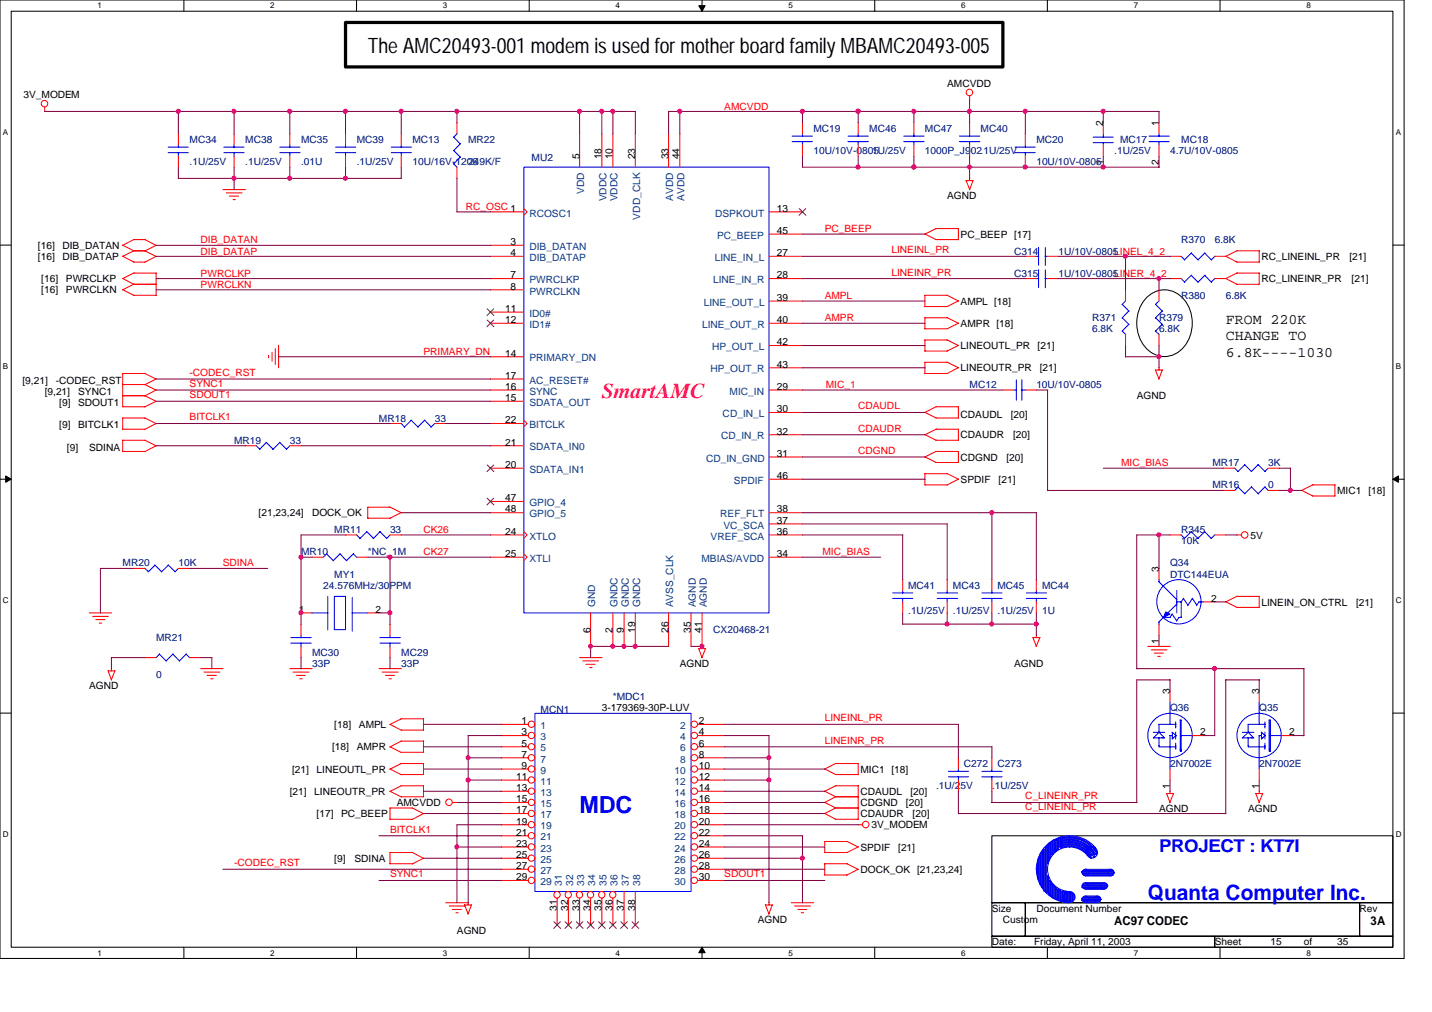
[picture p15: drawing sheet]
<svg xmlns="http://www.w3.org/2000/svg" width="297mm" height="210mm" viewBox="0 0 297 210" stroke-linecap="round" stroke-linejoin="round" font-family="sans-serif">
<defs><g id="words">
<text font-size="4.9" fill="#00f" x="120.2" y="168.7">MDC</text>
<g font-size="4.4">
<text x="76.3" y="11.1">The AMC20493-001 modem is used for mother board family MBAMC20493-005</text>
<text x="203.7" y="11.1">.</text>
</g>
<text font-size="4.4" fill="#ff0080" x="124.8" y="82.6">SmartAMC</text>
<text font-size="4.4" fill="#00f" x="238.1" y="186.7">Quanta Computer Inc.</text>
<text font-size="3.7" fill="#00f" x="240.4" y="176.8">PROJECT : KT7I</text>
<g font-size="3">
<text x="254.3" y="67.1">FROM 220K</text>
<text x="254.3" y="70.6">CHANGE TO</text>
<text x="254.3" y="74.1">6.8K----1030</text>
</g>
<g font-size="2.5">
<text x="231.1" y="191.9">AC97 CODEC</text>
<text x="284.3" y="191.9">3A</text>
</g>
<g font-size="2.1">
<text x="4.9" y="20.4">3V_MODEM</text>
<text x="196.5" y="18.1">AMCVDD</text>
<text x="228.8" y="26.2" transform="rotate(-90 228.8 26.2)">2</text>
<text x="240.4" y="26.2" transform="rotate(-90 240.4 26.2)">1</text>
<text x="120.2" y="33.1" transform="rotate(-90 120.2 33.1)">5</text>
<text x="124.8" y="33.1" transform="rotate(-90 124.8 33.1)">18</text>
<text x="127.1" y="33.1" transform="rotate(-90 127.1 33.1)">10</text>
<text x="131.7" y="33.1" transform="rotate(-90 131.7 33.1)">23</text>
<text x="138.6" y="33.1" transform="rotate(-90 138.6 33.1)">33</text>
<text x="141" y="33.1" transform="rotate(-90 141 33.1)">44</text>
<text x="228.8" y="34.1" transform="rotate(-90 228.8 34.1)">1</text>
<text x="240.4" y="34.1" transform="rotate(-90 240.4 34.1)">2</text>
<text x="196.5" y="41.2">AGND</text>
<text x="161.1" y="43.9">13</text>
<text x="7.9" y="51.6">[16]</text>
<text x="7.9" y="53.9">[16]</text>
<text x="13" y="51.6">DIB_DATAN</text>
<text x="13" y="53.9">DIB_DATAP</text>
<text x="105.9" y="50.8">3</text>
<text x="105.9" y="53.1">4</text>
<text x="161.1" y="48.5">45</text>
<text x="161.1" y="53.1">27</text>
<text x="199.3" y="49.3">PC_BEEP [17]</text>
<text x="261.7" y="53.9">RC_LINEINL_PR</text>
<text x="279.9" y="53.9">[21]</text>
<text x="8.6" y="58.5">[16]</text>
<text x="13.7" y="58.5">PWRCLKP</text>
<text x="105.9" y="57.7">7</text>
<text x="161.1" y="57.7">28</text>
<text x="261.7" y="58.5">RC_LINEINR_PR</text>
<text x="280.4" y="58.5">[21]</text>
<text x="8.6" y="60.9">[16]</text>
<text x="13.7" y="60.9">PWRCLKN</text>
<text x="104.8" y="64.7">11</text>
<text x="105.9" y="60.1">8</text>
<text x="161.1" y="62.4">39</text>
<text x="199.3" y="63.2">AMPL [18]</text>
<text x="104.8" y="67">12</text>
<text x="161.1" y="67">40</text>
<text x="161.1" y="71.6">42</text>
<text x="199.3" y="67.8">AMPR [18]</text>
<text x="104.8" y="74">14</text>
<text x="161.1" y="76.2">43</text>
<text x="199.3" y="72.4">LINEOUTL_PR</text>
<text x="199.3" y="77">LINEOUTR_PR</text>
<text x="215.2" y="72.4">[21]</text>
<text x="215.7" y="77">[21]</text>
<text x="4.7" y="79.6">[9,21]</text>
<text x="9.3" y="81.9">[9,21]</text>
<text x="11.6" y="79.6">-CODEC_RST</text>
<text x="16.2" y="81.9">SYNC1</text>
<text x="104.8" y="78.6">17</text>
<text x="104.8" y="80.9">16</text>
<text x="104.8" y="83.2">15</text>
<text x="161.1" y="80.9">29</text>
<text x="235.8" y="82.8">AGND</text>
<text x="12.3" y="88.8">[9]</text>
<text x="12.3" y="84.2">[9]</text>
<text x="16.2" y="88.8">BITCLK1</text>
<text x="16.2" y="84.2">SDOUT1</text>
<text x="104.8" y="87.8">22</text>
<text x="161.1" y="85.5">30</text>
<text x="199.3" y="86.7">CDAUDL</text>
<text x="209.7" y="86.7">[20]</text>
<text x="13.9" y="93.5">[9]</text>
<text x="18.5" y="93.5">SDINA</text>
<text x="104.8" y="92.4">21</text>
<text x="161.1" y="90.1">32</text>
<text x="161.1" y="94.7">31</text>
<text x="199.3" y="95.5">CDGND</text>
<text x="199.3" y="90.9">CDAUDR</text>
<text x="208.7" y="95.5">[20]</text>
<text x="210.1" y="90.9">[20]</text>
<text x="104.8" y="97.1">20</text>
<text x="161.1" y="99.4">46</text>
<text x="199.3" y="100.2">SPDIF</text>
<text x="207.1" y="100.2">[21]</text>
<text x="53.6" y="107.1">[21,23,24]</text>
<text x="64.7" y="107.1">DOCK_OK</text>
<text x="104.8" y="104">47</text>
<text x="104.8" y="106.3">48</text>
<text x="161.1" y="106.3">38</text>
<text x="277.4" y="102.5">MIC1 [18]</text>
<text x="104.8" y="110.9">24</text>
<text x="161.1" y="108.6">37</text>
<text x="161.1" y="110.9">36</text>
<text x="259.4" y="111.7">5V</text>
<text x="104.8" y="115.5">25</text>
<text x="161.1" y="115.5">34</text>
<text x="240.4" y="118.6" transform="rotate(-90 240.4 118.6)">3</text>
<text x="251.2" y="124.8">2</text>
<text x="261.7" y="125.6">LINEIN_ON_CTRL</text>
<text x="281.3" y="125.6">[21]</text>
<text x="62" y="127.1">1</text>
<text x="77.9" y="127.1">2</text>
<text x="122.5" y="131.2" transform="rotate(-90 122.5 131.2)">6</text>
<text x="127.1" y="131.2" transform="rotate(-90 127.1 131.2)">2</text>
<text x="129.4" y="131.2" transform="rotate(-90 129.4 131.2)">9</text>
<text x="131.7" y="131.2" transform="rotate(-90 131.7 131.2)">19</text>
<text x="138.6" y="131.2" transform="rotate(-90 138.6 131.2)">26</text>
<text x="143.3" y="131.2" transform="rotate(-90 143.3 131.2)">35</text>
<text x="145.6" y="131.2" transform="rotate(-90 145.6 131.2)">41</text>
<text x="240.4" y="133.5" transform="rotate(-90 240.4 133.5)">1</text>
<text x="18.5" y="142.9">AGND</text>
<text x="141" y="138.3">AGND</text>
<text x="210.4" y="138.3">AGND</text>
<text x="124.8" y="147.5">3-179369-30P-LUV</text>
<text x="242.7" y="144" transform="rotate(-90 242.7 144)">3</text>
<text x="261.2" y="144" transform="rotate(-90 261.2 144)">3</text>
<text x="68.9" y="155.6">[18]</text>
<text x="69.3" y="151">[18]</text>
<text x="74" y="155.6">AMPR</text>
<text x="74.5" y="151">AMPL</text>
<text x="108.2" y="150.2">1</text>
<text x="108.2" y="152.5">3</text>
<text x="108.2" y="154.9">5</text>
<text x="144.9" y="150.2">2</text>
<text x="144.9" y="152.5">4</text>
<text x="144.9" y="154.9">6</text>
<text x="249" y="152.5">2</text>
<text x="267.4" y="152.5">2</text>
<text x="60.6" y="160.3">[21]</text>
<text x="65.7" y="160.3">LINEOUTL_PR</text>
<text x="107.1" y="161.8">11</text>
<text x="108.2" y="157.1">7</text>
<text x="108.2" y="159.5">9</text>
<text x="144.9" y="157.1">8</text>
<text x="144.9" y="159.5">10</text>
<text x="144.9" y="161.8">12</text>
<text x="178.5" y="160.3">MIC1 [18]</text>
<text x="60.1" y="164.9">[21]</text>
<text x="65.2" y="164.9">LINEOUTR_PR</text>
<text x="82.3" y="167.2">AMCVDD</text>
<text x="107.1" y="164.1">13</text>
<text x="107.1" y="166.4">15</text>
<text x="144.9" y="164.1">14</text>
<text x="144.9" y="166.4">16</text>
<text x="178.5" y="167.2">CDGND</text>
<text x="178.5" y="164.9">CDAUDL</text>
<text x="187.9" y="167.2">[20]</text>
<text x="188.8" y="164.9">[20]</text>
<text x="242.7" y="163.6" transform="rotate(-90 242.7 163.6)">1</text>
<text x="261.2" y="163.6" transform="rotate(-90 261.2 163.6)">1</text>
<text x="65.7" y="169.5">[17]</text>
<text x="70.7" y="169.5">PC_BEEP</text>
<text x="107.1" y="168.7">17</text>
<text x="107.1" y="171">19</text>
<text x="107.1" y="173.3">21</text>
<text x="144.9" y="168.7">18</text>
<text x="144.9" y="171">20</text>
<text x="144.9" y="173.3">22</text>
<text x="178.5" y="169.5">CDAUDR</text>
<text x="180.8" y="171.8">3V_MODEM</text>
<text x="189.3" y="169.5">[20]</text>
<text x="240.4" y="168.4">AGND</text>
<text x="258.9" y="168.4">AGND</text>
<text x="69.3" y="178.7">[9]</text>
<text x="73.5" y="178.7">SDINA</text>
<text x="107.1" y="175.6">23</text>
<text x="107.1" y="178">25</text>
<text x="144.9" y="175.6">24</text>
<text x="144.9" y="178">26</text>
<text x="178.5" y="176.4">SPDIF</text>
<text x="186.3" y="176.4">[21]</text>
<text x="107.1" y="180.3">27</text>
<text x="107.1" y="182.6">29</text>
<text x="144.9" y="180.3">28</text>
<text x="144.9" y="182.6">30</text>
<text x="178.5" y="181.1">DOCK_OK [21,23,24]</text>
<text x="115.5" y="189" transform="rotate(-90 115.5 189)">31</text>
<text x="117.9" y="189" transform="rotate(-90 117.9 189)">32</text>
<text x="120.2" y="189" transform="rotate(-90 120.2 189)">33</text>
<text x="122.5" y="189" transform="rotate(-90 122.5 189)">34</text>
<text x="124.8" y="189" transform="rotate(-90 124.8 189)">35</text>
<text x="127.1" y="189" transform="rotate(-90 127.1 189)">36</text>
<text x="129.4" y="189" transform="rotate(-90 129.4 189)">37</text>
<text x="131.7" y="189" transform="rotate(-90 131.7 189)">38</text>
<text x="157.2" y="191.5">AGND</text>
<text x="205.7" y="189.1">Size</text>
<text x="208" y="191.5">Custom</text>
<text x="215" y="189.1">Document Number</text>
<text x="282" y="189.1">Rev</text>
<text x="94.8" y="193.8">AGND</text>
<text x="205.7" y="196.1">Date:</text>
<text x="214.5" y="196.1">Friday, April 11, 2003</text>
<text x="252" y="196.1">Sheet</text>
<text x="263.5" y="196.1">15</text>
<text x="270.5" y="196.1">of</text>
<text x="277.4" y="196.1">35</text>
</g>
<g font-size="2.1" fill="#f00">
<text x="150.2" y="22.7">AMCVDD</text>
<text x="96.6" y="43.5">RC_OSC 1</text>
<text x="41.6" y="52.8">DIB_DATAP</text>
<text x="41.6" y="50.5">DIB_DATAN</text>
<text x="171.1" y="48.1">PC_BEEP</text>
<text x="184.9" y="52.5">LINEINL_PR</text>
<text x="41.6" y="59.7">PWRCLKN</text>
<text x="41.6" y="57.4">PWRCLKP</text>
<text x="184.9" y="57.2">LINEINR_PR</text>
<text x="171.1" y="62">AMPL</text>
<text x="171.1" y="66.6">AMPR</text>
<text x="39.3" y="78">-CODEC_RST</text>
<text x="87.8" y="73.6">PRIMARY_DN</text>
<text x="39.3" y="80.3">SYNC1</text>
<text x="39.3" y="82.6">SDOUT1</text>
<text x="171.3" y="80.5">MIC_1</text>
<text x="39.3" y="87.2">BITCLK1</text>
<text x="178" y="89.5">CDAUDR</text>
<text x="178" y="84.9">CDAUDL</text>
<text x="178" y="94.1">CDGND</text>
<text x="232.5" y="96.7">MIC_BIAS</text>
<text x="87.8" y="110.6">CK26</text>
<text x="46.2" y="117.5">SDINA</text>
<text x="87.8" y="115.2">CK27</text>
<text x="170.6" y="115.2">MIC_BIAS</text>
<text x="171.1" y="149.6">LINEINL_PR</text>
<text x="171.1" y="154.3">LINEINR_PR</text>
<text x="212.7" y="165.8">C_LINEINR_PR</text>
<text x="80.9" y="172.7">BITCLK1</text>
<text x="212.7" y="168.1">C_LINEINL_PR</text>
<text x="48.6" y="179.7">-CODEC_RST</text>
<text x="80.9" y="182">SYNC1</text>
<text x="150.2" y="182">SDOUT1</text>
</g>
<g font-size="2.1" fill="#000080">
<text x="39.3" y="29.7">MC34</text>
<text x="50.9" y="29.7">MC38</text>
<text x="62.4" y="29.7">MC35</text>
<text x="74" y="29.7">MC39</text>
<text x="85.6" y="29.7">MC13</text>
<text x="97.1" y="29.7">MR22</text>
<text x="168.7" y="27.3">MC19</text>
<text x="180.3" y="27.3">MC46</text>
<text x="191.9" y="27.3">MC47</text>
<text x="203.4" y="27.3">MC40</text>
<text x="215" y="29.7">MC20</text>
<text x="232.3" y="29.7">MC17</text>
<text x="245" y="29.7">MC18</text>
<text x="39.3" y="34.3">.1U/25V</text>
<text x="50.9" y="34.3">.1U/25V</text>
<text x="62.4" y="34.3">.01U</text>
<text x="74" y="34.3">.1U/25V</text>
<text x="85.6" y="34.3">10U/16V-1206</text>
<text x="97.1" y="34.3">249K/F</text>
<text x="110.3" y="33.4">MU2</text>
<text x="168.7" y="32">10U/10V-0805</text>
<text x="180.3" y="32">.1U/25V</text>
<text x="191.9" y="32">1000P_J902.1U/25V</text>
<text x="215" y="34.3">10U/10V-0805</text>
<text x="231.1" y="32">.1U/25V</text>
<text x="242.7" y="32">4.7U/10V-0805</text>
<text x="210.4" y="52.8">C314</text>
<text x="219.6" y="52.8">1U/10V-0805LINEL_4_2</text>
<text x="245" y="50.5">R370</text>
<text x="252" y="50.5">6.8K</text>
<text x="210.4" y="57.4">C315</text>
<text x="219.6" y="57.4">1U/10V-0805LINER_4_2</text>
<text x="245" y="62">R380</text>
<text x="254.3" y="62">6.8K</text>
<text x="226.5" y="66.6">R371</text>
<text x="226.5" y="69">6.8K</text>
<text x="240.4" y="66.6">R379</text>
<text x="240.4" y="69">6.8K</text>
<text x="201.1" y="80.5">MC12</text>
<text x="215" y="80.5">10U/10V-0805</text>
<text x="78.6" y="87.5">MR18</text>
<text x="90.2" y="87.5">33</text>
<text x="48.6" y="92.1">MR19</text>
<text x="60.1" y="92.1">33</text>
<text x="251.5" y="101.3">MR16</text>
<text x="251.5" y="96.7">MR17</text>
<text x="263.1" y="101.3">0</text>
<text x="263.1" y="96.7">3K</text>
<text x="69.3" y="110.6">MR11</text>
<text x="80.9" y="110.6">33</text>
<text x="245" y="110.6">R345</text>
<text x="245" y="112.9">10K</text>
<text x="25.4" y="117.5">MR20</text>
<text x="37" y="117.5">10K</text>
<text x="62.4" y="115.2">MR10</text>
<text x="69.3" y="119.8">MY1</text>
<text x="76.3" y="115.2">*NC_1M</text>
<text x="242.7" y="117.5">Q34</text>
<text x="242.7" y="119.8">DTC144EUA</text>
<text x="67.1" y="122.1">24.576MHz/30PPM</text>
<text x="188.4" y="122.1">MC41</text>
<text x="197.7" y="122.1">MC43</text>
<text x="206.9" y="122.1">MC45</text>
<text x="216.2" y="122.1">MC44</text>
<text x="148" y="131.4">CX20468-21</text>
<text x="188.4" y="127.4">.1U/25V</text>
<text x="197.7" y="127.4">.1U/25V</text>
<text x="206.9" y="127.4">.1U/25V</text>
<text x="216.2" y="127.4">1U</text>
<text x="32.4" y="133">MR21</text>
<text x="64.7" y="136">MC30</text>
<text x="83.2" y="136">MC29</text>
<text x="32.4" y="140.6">0</text>
<text x="64.7" y="138.3">33P</text>
<text x="83.2" y="138.3">33P</text>
<text x="112.1" y="147.8">MCN1</text>
<text x="127.1" y="145.2">*MDC1</text>
<text x="242.7" y="147.5">Q36</text>
<text x="261.2" y="147.5">Q35</text>
<text x="199.9" y="159.1">C272</text>
<text x="206.9" y="159.1">C273</text>
<text x="242.7" y="159.1">2N7002E</text>
<text x="261.2" y="159.1">2N7002E</text>
<text x="194.2" y="163.7">.1U/25V</text>
<text x="205.7" y="163.7">.1U/25V</text>
</g>
<g font-size="2.1" fill="#004080">
<text x="121.2" y="40.3" transform="rotate(-90 121.2 40.3)">VDD</text>
<text x="125.8" y="41.8" transform="rotate(-90 125.8 41.8)">VDDC</text>
<text x="128.1" y="41.8" transform="rotate(-90 128.1 41.8)">VDDC</text>
<text x="139.7" y="41.7" transform="rotate(-90 139.7 41.7)">AVDD</text>
<text x="142" y="41.7" transform="rotate(-90 142 41.7)">AVDD</text>
<text x="109.8" y="44.9">RCOSC1</text>
<text x="132.8" y="45.6" transform="rotate(-90 132.8 45.6)">VDD_CLK</text>
<text x="148.3" y="44.9">DSPKOUT</text>
<text x="109.8" y="51.9">DIB_DATAN</text>
<text x="148.8" y="49.5">PC_BEEP</text>
<text x="109.8" y="54.1">DIB_DATAP</text>
<text x="109.8" y="58.8">PWRCLKP</text>
<text x="147.9" y="58.8">LINE_IN_R</text>
<text x="148.3" y="54.1">LINE_IN_L</text>
<text x="109.8" y="61.1">PWRCLKN</text>
<text x="109.8" y="65.7">ID0#</text>
<text x="146" y="63.4">LINE_OUT_L</text>
<text x="109.8" y="68">ID1#</text>
<text x="145.6" y="68">LINE_OUT_R</text>
<text x="109.8" y="75">PRIMARY_DN</text>
<text x="147.4" y="77.3">HP_OUT_R</text>
<text x="147.7" y="72.6">HP_OUT_L</text>
<text x="109.8" y="79.6">AC_RESET#</text>
<text x="109.8" y="81.9">SYNC</text>
<text x="151.3" y="81.9">MIC_IN</text>
<text x="109.8" y="88.8">BITCLK</text>
<text x="109.8" y="84.2">SDATA_OUT</text>
<text x="149.9" y="86.5">CD_IN_L</text>
<text x="109.8" y="93.4">SDATA_IN0</text>
<text x="146.5" y="95.8">CD_IN_GND</text>
<text x="149.6" y="91.1">CD_IN_R</text>
<text x="109.8" y="98.1">SDATA_IN1</text>
<text x="152.2" y="100.4">SPDIF</text>
<text x="109.8" y="105">GPIO_4</text>
<text x="109.8" y="107.3">GPIO_5</text>
<text x="149.4" y="107.3">REF_FLT</text>
<text x="109.8" y="111.9">XTLO</text>
<text x="147.4" y="111.9">VREF_SCA</text>
<text x="150.1" y="109.6">VC_SCA</text>
<text x="109.8" y="116.5">XTLI</text>
<text x="145.5" y="116.5">MBIAS/AVDD</text>
<text x="123.5" y="126" transform="rotate(-90 123.5 126)">GND</text>
<text x="128.1" y="126" transform="rotate(-90 128.1 126)">GNDC</text>
<text x="130.4" y="126" transform="rotate(-90 130.4 126)">GNDC</text>
<text x="132.8" y="126" transform="rotate(-90 132.8 126)">GNDC</text>
<text x="139.7" y="126" transform="rotate(-90 139.7 126)">AVSS_CLK</text>
<text x="144.3" y="126" transform="rotate(-90 144.3 126)">AGND</text>
<text x="146.6" y="126" transform="rotate(-90 146.6 126)">AGND</text>
<text x="112.1" y="151.2">1</text>
<text x="112.1" y="153.5">3</text>
<text x="112.1" y="155.9">5</text>
<text x="141.1" y="151.2">2</text>
<text x="141.1" y="153.5">4</text>
<text x="141.1" y="155.9">6</text>
<text x="112.1" y="158.2">7</text>
<text x="112.1" y="160.5">9</text>
<text x="139.9" y="160.5">10</text>
<text x="141.1" y="158.2">8</text>
<text x="112.1" y="162.8">11</text>
<text x="112.1" y="165.1">13</text>
<text x="112.1" y="167.4">15</text>
<text x="139.9" y="162.8">12</text>
<text x="139.9" y="165.1">14</text>
<text x="139.9" y="167.4">16</text>
<text x="112.1" y="169.7">17</text>
<text x="112.1" y="172">19</text>
<text x="139.9" y="169.7">18</text>
<text x="139.9" y="172">20</text>
<text x="112.1" y="174.3">21</text>
<text x="112.1" y="176.7">23</text>
<text x="112.1" y="179">25</text>
<text x="139.9" y="174.3">22</text>
<text x="139.9" y="176.7">24</text>
<text x="139.9" y="179">26</text>
<text x="112.1" y="181.3">27</text>
<text x="112.1" y="183.6">29</text>
<text x="116.5" y="183.8" transform="rotate(-90 116.5 183.8)">31</text>
<text x="118.9" y="183.8" transform="rotate(-90 118.9 183.8)">32</text>
<text x="121.2" y="183.8" transform="rotate(-90 121.2 183.8)">33</text>
<text x="123.5" y="183.8" transform="rotate(-90 123.5 183.8)">34</text>
<text x="125.8" y="183.8" transform="rotate(-90 125.8 183.8)">35</text>
<text x="128.1" y="183.8" transform="rotate(-90 128.1 183.8)">36</text>
<text x="130.4" y="183.8" transform="rotate(-90 130.4 183.8)">37</text>
<text x="132.8" y="183.8" transform="rotate(-90 132.8 183.8)">38</text>
<text x="139.9" y="181.3">28</text>
<text x="139.9" y="183.6">30</text>
</g>
<g font-size="1.7">
<text x="20.2" y="1.7">1</text>
<text x="56" y="1.7">2</text>
<text x="91.9" y="1.7">3</text>
<text x="127.7" y="1.7">4</text>
<text x="163.5" y="1.7">5</text>
<text x="199.3" y="1.7">6</text>
<text x="235.2" y="1.7">7</text>
<text x="271" y="1.7">8</text>
<text x=".6" y="28.1">A</text>
<text x="289.5" y="28.1">A</text>
<text x=".6" y="76.6">B</text>
<text x="289.5" y="76.6">B</text>
<text x=".6" y="125.1">C</text>
<text x="289.5" y="125.1">C</text>
<text x=".6" y="173.7">D</text>
<text x="289.5" y="173.7">D</text>
<text x="20.2" y="198.2">1</text>
<text x="56" y="198.2">2</text>
<text x="91.9" y="198.2">3</text>
<text x="127.7" y="198.2">4</text>
<text x="163.5" y="198.2">5</text>
<text x="199.3" y="198.2">6</text>
<text x="235.2" y="198.2">7</text>
<text x="271" y="198.2">8</text>
</g>
</g></defs>
<path d="M0 0h291.3v198.8h-291.3zM2.3 2.3h286.6v194.2h-286.6z" fill="none" stroke="#000" stroke-width=".21"/>
<g fill="#fff">
<path d="M20.2 .3h1v1.8h-1z"/>
<path d="M20.2 196.7h1v1.9h-1z"/>
</g>
<path d="M38.1 0v2.3M38.1 196.5v2.3" fill="none" stroke="#000" stroke-width=".21"/>
<g fill="#fff">
<path d="M56 .3h1v1.8h-1z"/>
<path d="M56 196.7h1v1.9h-1z"/>
</g>
<path d="M74 0v2.3M74 196.5v2.3" fill="none" stroke="#000" stroke-width=".21"/>
<g fill="#fff">
<path d="M91.9 .3h.9v1.8h-.9z"/>
<path d="M91.9 196.7h.9v1.9h-.9z"/>
</g>
<path d="M109.8 0v2.3M109.8 196.5v2.3" fill="none" stroke="#000" stroke-width=".21"/>
<g fill="#fff">
<path d="M127.7 .3h.9v1.8h-.9z"/>
<path d="M127.7 196.7h.9v1.9h-.9z"/>
</g>
<path d="M145.6 0v2.3M145.6 196.5v2.3" fill="none" stroke="#000" stroke-width=".21"/>
<path d="M144.9 1.2h1.4l-.7 1.1zM145.6 196.5l.7 1.1h-1.4z" fill="#000" stroke="#000" stroke-width=".21"/>
<g fill="#fff">
<path d="M163.5 .3h1v1.8h-1z"/>
<path d="M163.5 196.7h1v1.9h-1z"/>
</g>
<path d="M181.4 0v2.3M181.4 196.5v2.3" fill="none" stroke="#000" stroke-width=".21"/>
<g fill="#fff">
<path d="M199.3 .3h1v1.8h-1z"/>
<path d="M199.3 196.7h1v1.9h-1z"/>
</g>
<path d="M217.3 0v2.3M217.3 196.5v2.3" fill="none" stroke="#000" stroke-width=".21"/>
<g fill="#fff">
<path d="M235.2 .3h.9v1.8h-.9z"/>
<path d="M235.2 196.7h.9v1.9h-.9z"/>
</g>
<path d="M253.1 0v2.3M253.1 196.5v2.3" fill="none" stroke="#000" stroke-width=".21"/>
<g fill="#fff">
<path d="M271 .3h.9v1.8h-.9z"/>
<path d="M271 196.7h.9v1.9h-.9z"/>
<path d="M.6 26.6h1.1v1.8h-1.1z"/>
<path d="M289.5 26.6h1.1v1.8h-1.1z"/>
<path d="M.6 75.1h1.1v1.9h-1.1z"/>
<path d="M289.5 75.1h1.1v1.9h-1.1z"/>
</g>
<path d="M0 50.8h2.3M288.9 50.8h2.4" fill="none" stroke="#000" stroke-width=".21"/>
<g fill="#fff">
<path d="M.6 123.7h1.2v1.8h-1.2z"/>
<path d="M289.5 123.7h1.2v1.8h-1.2z"/>
</g>
<path d="M0 99.4h2.3M288.9 99.4h2.4" fill="none" stroke="#000" stroke-width=".21"/>
<path d="M1.2 98.7l1.1 .7-1.1 .6zM288.9 99.4l1.2-.7v1.3z" fill="#000" stroke="#000" stroke-width=".21"/>
<g fill="#fff">
<path d="M.6 172.2h1.2v1.8h-1.2z"/>
<path d="M289.5 172.2h1.2v1.8h-1.2z"/>
</g>
<path d="M238.1 61.4a5.2 5.2 0 0 1 8.1 1.5 7.5 7.5 0 0 1-2.8 10.7 5.4 5.4 0 0 1-7-3.4 7.9 7.9 0 0 1 1.7-8.8zM0 147.9h2.3M288.9 147.9h2.4M205.7 173.4h83.2v13.8h-83.2zM205.7 187.2h7v7h-7zM205.7 194.2h46.3v2.3h-46.3zM212.7 187.2h69.3v7h-69.3zM252 194.2h36.9v2.3h-36.9zM282 187.2h6.9v7h-6.9z" fill="none" stroke="#000" stroke-width=".21"/>
<path d="M71.7 4.7h136.3v9.2h-136.3z" fill="none" stroke="#000" stroke-width=".68"/>
<g fill="none" stroke="#f00" stroke-width=".21">
<path d="M201.1 19.9v1M9.3 22.2v1M37 27.8v2.3M37 32.4v2.3M46.2 39.3h4.7M48.6 27.8v2.3M48.6 32.4v2.3M60.1 27.8v2.3M60.1 32.4v2.3M71.7 27.8v2.3M71.7 32.4v2.3M83.2 27.8v2.3"/>
<path d="M83.2 32.4v2.3M94.8 25.4v2.4M94.8 34.7v2.3M120.2 27.8v6.9M124.8 27.8v6.9M127.1 27.8v6.9M131.8 27.8v6.9M138.7 27.8v6.9M141 27.8v6.9M166.5 25.4v2.4M166.5 30.1v2.3M178 25.4v2.4"/>
<path d="M178 30.1v2.3M189.6 25.4v2.4M189.6 30.1v2.3M200.4 37.5l1.4-.1-.7 1.9M200.4 37.5l.8 1.9M201.1 25.4v2.4M201.1 30.1v2.3M201.1 37v.5M212.7 27.8v2.3M212.7 32.4v2.3M228.9 25.4v2.4M228.9 30.1v2.3"/>
<path d="M240.4 25.4v2.4M240.4 30.1v2.3M25.4 50.8l2.4 1.2M25.4 53.1l2.4 1.3M25.4 57.7l2.4 1.3M25.4 50.9l2.4-1.2h2.3l2.3 1.2M27.7 52h2.4l2.3 1.2M27.7 59h4.7M27.7 54.4h2.4M27.8 56.6h4.6v4.7M27.8 58.9l-2.4 1.2M27.8 52l-2.4 1.2"/>
<path d="M27.8 56.6l-2.4 1.2M32.4 50.9l-2.4 1.2M32.4 53.2l-2.4 1.2M46.9 40h3.3M47.6 40.7h1.9M48.3 41.4h.5M101.7 57.8h7M101.7 53.2h7M101.7 43.9h7M101.7 50.9h7M108.7 43.3l.6 .6-.6 .7M159.5 57.8h7"/>
<path d="M159.5 53.2h7M159.5 43.9h7M159.5 48.6h7M191.8 48.5l2.4 1.2M194.1 49.7h4.7M194.2 47.4h4.6v2.3M194.2 47.4l-2.3 1.2M212.7 57.8h2.3M212.7 53.2h2.3M217.3 57.8h2.3M217.3 53.2h2.3M242.7 57.8h2.3"/>
<path d="M242.7 53.2h2.3M254.2 53.1l2.4 1.3M254.2 57.7l2.4 1.3M256.5 59h4.7M256.5 54.4h4.7M256.6 52h4.6M256.6 56.6h4.6M256.6 56.6l-2.3 1.2h-2.3M256.6 52l-2.3 1.2h-2.3M261.2 52v2.4M261.2 56.6v2.4M25.4 79.8h4.7l2.3 1.1"/>
<path d="M25.4 60.1l2.4 1.2M25.4 77.5h4.7l2.3 1.2M25.4 77.4v7M27.7 61.3h4.7M32.4 78.6l-2.4 1.2M55.7 73.7v.5M56.4 73.1v1.8M57.1 72.3v3.3M57.8 71.6v4.7M101.7 60.1h7M101.7 64.7h7M101.7 67.1h7"/>
<path d="M101.7 78.6h7M101.7 74h7M159.5 67.1h7M159.5 62.4h7M159.5 71.7h7M159.5 76.3h7M191.8 70.5h4.7M191.8 75.1h4.7M191.8 61.3h4.7M191.8 65.9h4.7M191.9 61.3v2.3M191.9 65.9v2.3"/>
<path d="M191.9 70.5v2.4M191.9 75.1v2.4M196.4 70.5l2.4 1.2M196.4 75.1l2.4 1.2M196.4 65.9l2.4 1.2M196.4 61.2l2.4 1.2M198.8 71.6l-2.3 1.2h-4.6M198.8 76.2l-2.3 1.3h-4.6M198.8 67l-2.3 1.2h-4.6M198.8 62.4l-2.3 1.2h-4.6M233.5 60.1v2.3M233.5 69.3v2.4"/>
<path d="M239.6 76.7l.8 1.9M239.7 76.7h1.4M240.4 60.1v2.3M240.4 69.3v2.4M240.4 76.2v.5M241.1 76.7l-.7 2M25.4 93.6h4.7M25.4 84.4h4.7M25.4 89h4.7M25.4 82.1h4.7l2.3 1.2M25.4 86.7h4.7l2.3 1.2M25.4 86.7v2.3"/>
<path d="M25.4 91.3v2.3M25.4 91.3h4.7l2.3 1.2M32.4 87.8l-2.4 1.3M32.4 80.9l-2.4 1.2M32.4 92.5l-2.4 1.2M32.4 83.2l-2.4 1.2M50.9 92.5h2.3M60.1 92.5h2.3M80.9 87.8h2.3M90.2 87.8h2.3M101.7 80.9h7M101.7 92.5h7"/>
<path d="M101.7 97.1h7M101.7 87.8h7M101.7 83.2h7M108.7 87.2l.6 .6-.6 .7M159.5 80.9h7M159.5 90.2h7M159.5 85.6h7M159.5 94.8h7M159.5 99.4h7M191.8 94.7l2.4 1.2M191.8 85.5l2.4 1.2M191.8 98.3h4.7"/>
<path d="M191.8 90.1l2.4 1.2M191.9 98.3v2.3h4.6l2.3-1.2M194.1 95.9h4.7M194.1 86.7h4.7M194.1 91.3h4.7M194.2 84.4h4.6v2.3M194.2 89h4.6v2.4M194.2 93.6h4.6v2.4M194.2 93.6l-2.3 1.2M194.2 84.3l-2.3 1.3M194.2 89l-2.3 1.2M196.4 98.2l2.4 1.2"/>
<path d="M208 80.9h2.4M212.7 80.9h2.3M253.8 97.1h2.3M263.1 97.1h2.2M27.8 117.9h2.3M37 117.9h2.3M64.7 115.6h2.4M71.7 111h2.3M74 115.6h2.3M76.2 105.2h4.7M76.3 107.5h4.6M76.3 105.2v2.3"/>
<path d="M80.9 105.2l2.3 1.1M80.9 111h2.3M83.3 106.3l-2.4 1.2M101.7 111h7M101.7 115.6h7M101.7 104h7M101.7 106.3h7M108.7 110.3l.6 .7-.6 .6M108.7 114.9l.6 .7-.6 .6M159.5 111h7M159.5 115.6h7M159.5 106.3h7"/>
<path d="M159.5 108.7h7M240.4 117.9v2.3M242.7 111h2.3M252 111h2.3M253.8 101.7h2.3M256.5 111h1M263.1 101.7h2.2M270 101.7l2.3 1.2M272.2 102.9h4.7M272.3 100.6h4.6M272.3 100.5l-2.3 1.2M276.9 100.6v2.3"/>
<path d="M18.5 127.1h4.7M19.2 127.8h3.3M19.9 128.5h1.9M20.6 129.2h.5M22.4 139.1l.7 1.9M22.4 139.1h1.5l-.8 2M23.1 138.6v.5M30.1 136.4h2.3M39.3 136.4h2.3M41.6 138.7h4.7M42.3 139.4h3.3M60.1 138.7h4.7"/>
<path d="M60.8 139.4h3.3M62.4 127.1h2.3M62.4 129.5v2.3M62.4 134.1v2.3M76.3 127.1h2.3M78.6 138.7h4.7M79.3 139.4h3.3M80.9 129.5v2.3M80.9 134.1v2.3M120.2 136.4h4.7M120.9 137.1h3.3M121.5 137.8h1.9"/>
<path d="M122.3 138.5h.5M122.5 127.1v7M127.1 127.1v7M129.5 127.1v7M131.8 127.1v7M138.7 127.1v7M143.3 127.1v7M144.9 134.5l.7 1.9M144.9 134.5h1.5M145.6 127.1v7.4M146.3 134.5l-.7 1.9M187.2 120.2v2.3"/>
<path d="M187.2 124.8v2.3M196.5 120.2v2.3M196.5 124.8v2.3M205.7 120.2v2.3M205.7 124.8v2.3M214.2 132.2l.8 1.9M214.3 132.2h1.4M215 120.2v2.3M215 124.8v2.3M215 131.7v.5M215.7 132.2l-.8 1.9M238.1 134.1h4.6"/>
<path d="M238.8 134.8h3.3M239.4 135.5h1.9M240.2 136.1h.5M240.4 129.5v2.3M249.6 124.8h2.4M254.2 124.8l2.4 1.2M256.5 126h4.7M256.6 123.7h4.6M256.6 123.7l-2.3 1.1M261.2 123.7v2.3M43 140.1h1.9M43.7 140.8h.5"/>
<path d="M61.5 140.1h1.8M62.2 140.8h.5M80 140.1h1.8M80.7 140.8h.5M80.9 159.5l2.4 1.2M80.9 150.2l2.4 1.3M80.9 154.9l2.4 1.2M83.2 158.4h4.6M83.2 149.1h4.6M83.2 153.7h4.6M83.2 158.4l-2.3 1.2M83.2 149.1l-2.3 1.2"/>
<path d="M83.2 151.4h4.7M83.2 153.7l-2.3 1.2M83.2 156h4.7M87.8 149.1v2.3M87.8 153.7v2.3M87.8 158.3v2.4M104 150.2h5.6M104 152.6h5.6M104 154.9h5.6M104 157.2h5.6M104 159.5h5.6M144.7 150.2h5.5"/>
<path d="M144.7 152.6h5.5M144.7 154.9h5.5M144.7 157.2h5.5M144.7 159.5h5.5M171 159.5l2.4 1.2M173.4 158.4h4.7M173.4 158.3l-2.3 1.2M178 158.4v2.3M198.8 157.2v2.3M205.7 157.2v2.3M242.7 143.3v2.3M242.7 159.5v2.3"/>
<path d="M247.4 152.6h2.2M261.2 143.3v2.3M261.2 159.5v2.3M265.8 152.6h2.3M80.9 169.9h4.7M80.9 179.2h4.7M80.9 167.6v2.3M80.9 176.8v2.4M80.9 167.6h4.7M80.9 176.8h4.7M80.9 164.1l2.4 1.2M83.2 163h4.6"/>
<path d="M83.2 160.7h4.7M83.2 163l-2.3 1.2M83.2 165.3h4.7M85.6 167.6l2.3 1.2M85.6 176.8l2.3 1.3M87.8 168.7l-2.3 1.3M87.8 178l-2.3 1.2M87.8 162.9v2.4M93.9 166.5h.9M104 166.5h5.6M104 171.1h5.6M104 161.8h5.6"/>
<path d="M104 164.1h5.6M104 168.7h5.6M104 173.4h5.6M104 175.7h5.6M104 178h5.6M144.7 166.5h5.5M144.7 171.1h5.5M144.7 161.8h5.5M144.7 164.1h5.5M144.7 168.7h5.5M144.7 173.4h5.5M144.7 175.7h5.5"/>
<path d="M144.7 178h5.5M171 168.7l2.4 1.2M171 174.5h4.7M171 166.4l2.4 1.2M171 164.1l2.4 1.2M171.1 176.8h4.6M171.1 179.2h4.6M171.1 174.5v2.4M171.1 179.1v2.4M173.3 167.6h4.8M173.3 169.9h4.7M173.3 160.7h4.7"/>
<path d="M173.3 165.3h4.8M173.4 163h4.7M173.4 167.6l-2.3 1.1M173.4 165.2l-2.3 1.3M173.4 162.9l-2.3 1.2M175.6 174.5l2.4 1.2M175.7 179.2l2.4 1.1M178 171.1h.9M178 163v7M178.1 175.6l-2.4 1.2M198.8 161.8v2.3M205.7 161.8v2.3"/>
<path d="M242 164.5l.7 2M242 164.6h1.5M242.7 164.1v.5M243.4 164.6l-.7 1.9M260.5 164.5l.7 2M260.5 164.6h1.5M261.2 164.1v.5M261.9 164.6l-.7 1.9M92.5 187.2h4.7M93.2 187.9h3.2M93.8 188.6h1.9M94.6 189.3h.4"/>
<path d="M96.4 187.7l.7 1.9M96.4 187.7h1.4M97.1 187.2v.5M97.8 187.7l-.7 1.9M104 180.3h5.6M104 182.6h5.6M115.6 186.3v5.6M117.9 186.3v5.6M120.2 186.3v5.6M122.5 186.3v5.6M124.8 186.3v5.6M127.1 186.3v5.6"/>
<path d="M129.5 184.9v7M131.8 184.9v7M144.7 180.3h5.5M144.7 182.6h5.5M158.7 187.7l.8 1.9M158.8 187.7h1.4M159.5 187.2v.5M160.2 187.7l-.7 1.9M164.1 187.2h4.7M164.8 187.9h3.3M165.5 188.6h1.8M166.2 189.3h.5"/>
<path d="M171 181.5h4.7M178 180.3l-2.4 1.2"/>
<circle cx="201.1" cy="19.2" r=".68"/>
<circle cx="9.2" cy="21.5" r=".68"/>
<circle cx="258.2" cy="110.9" r=".68"/>
<circle cx="110.2" cy="154.9" r=".67"/>
<circle cx="110.2" cy="159.5" r=".67"/>
<circle cx="110.2" cy="150.2" r=".67"/>
<circle cx="110.2" cy="152.6" r=".67"/>
<circle cx="110.2" cy="157.2" r=".67"/>
<circle cx="144" cy="154.9" r=".67"/>
<circle cx="144" cy="159.5" r=".67"/>
<circle cx="144" cy="150.2" r=".67"/>
<circle cx="144" cy="152.6" r=".67"/>
<circle cx="144" cy="157.2" r=".67"/>
<circle cx="93.1" cy="166.4" r=".68"/>
<circle cx="110.2" cy="164.1" r=".67"/>
<circle cx="110.2" cy="166.4" r=".67"/>
<circle cx="110.2" cy="173.3" r=".67"/>
<circle cx="110.2" cy="161.8" r=".67"/>
<circle cx="110.2" cy="171.1" r=".67"/>
<circle cx="110.2" cy="175.7" r=".67"/>
<circle cx="110.2" cy="178" r=".67"/>
<circle cx="110.2" cy="168.7" r=".67"/>
<circle cx="144" cy="164.1" r=".67"/>
<circle cx="144" cy="173.3" r=".67"/>
<circle cx="144" cy="166.4" r=".67"/>
<circle cx="144" cy="161.8" r=".67"/>
<circle cx="144" cy="171.1" r=".67"/>
<circle cx="144" cy="175.7" r=".67"/>
<circle cx="144" cy="178" r=".67"/>
<circle cx="144" cy="168.7" r=".67"/>
<circle cx="179.6" cy="171" r=".68"/>
<circle cx="110.2" cy="180.3" r=".67"/>
<circle cx="110.2" cy="182.6" r=".67"/>
<circle cx="115.5" cy="185.6" r=".67"/>
<circle cx="117.9" cy="185.6" r=".67"/>
<circle cx="120.2" cy="185.6" r=".67"/>
<circle cx="122.5" cy="185.6" r=".67"/>
<circle cx="124.8" cy="185.6" r=".67"/>
<circle cx="127.1" cy="185.6" r=".67"/>
<circle cx="144" cy="180.3" r=".67"/>
<circle cx="144" cy="182.6" r=".67"/>
</g>
<g fill="none" stroke="#00f" stroke-width=".21">
<path d="M34.9 31.7h4.2M34.9 30.5h4.2M37 30.1v.5M37 31.6v.8M46.4 31.7h4.2M46.4 30.5h4.2M48.6 30.1v.5M48.6 31.6v.8M58 31.7h4.2M58 30.5h4.2M60.1 30.1v.5M60.1 31.6v.8"/>
<path d="M69.6 31.7h4.2M69.6 30.5h4.2M71.7 30.1v.5M71.7 31.6v.8M81.2 31.7h4.1M81.2 30.5h4.1M83.2 30.1v.5M83.2 31.6v.8M94.1 34l.7 .7M94.1 31.2l1.4 1.4M94.1 28.4l1.4 1.4M94.8 27.7l-.7 .7"/>
<path d="M95.5 32.6l-1.4 1.4M95.5 29.8l-1.4 1.4M108.7 34.7h50.8v92.4h-50.8zM164.3 29.4h4.2M164.3 28.2h4.2M166.5 27.8v.5M166.5 29.3v.8M175.9 29.4h4.2M175.9 28.2h4.2M178 27.8v.5M178 29.3v.8M187.5 29.4h4.2"/>
<path d="M187.5 28.2h4.2M189.6 27.8v.5M189.6 29.3v.8M199 29.4h4.2M199 28.2h4.2M201.1 27.8v.5M201.1 29.3v.8M210.5 31.7h4.3M210.5 30.5h4.3M212.7 30.1v.5M212.7 31.6v.8M226.7 28.4h4.2"/>
<path d="M226.7 29.6h4.2M228.9 27.8v.7M228.9 29.5v.6M238.3 29.4h4.2M238.3 28.2h4.2M240.4 27.8v.5M240.4 29.3v.8M215 57.8h.5M215 53.2h.5M215.4 51.3v3.7M215.4 55.9v3.7M216.8 57.8h.5"/>
<path d="M216.8 53.2h.5M216.8 51.3v3.8M216.8 56v3.7M245 53.2l.7 .7M245 57.8l.7 .7M247.1 52.5l1.4 1.4M247.1 57.1l1.4 1.4M247.1 52.5l-1.4 1.4M247.1 57.1l-1.4 1.4M249.9 52.5l1.4 1.4M249.9 57.1l1.4 1.4M249.9 52.5l-1.4 1.4"/>
<path d="M249.9 57.1l-1.4 1.4M252 53.1l-.8 .8M252 57.7l-.8 .8M210.8 78.8v4.2M212 78.8v4.2M232.8 63.1l1.4 1.5M232.8 65.9l1.4 1.4M232.8 68.7l.7 .7M233.5 62.4l-.8 .8M234.1 64.5l-1.4 1.5M234.1 67.3l-1.4 1.4M239.7 63.1l1.4 1.5"/>
<path d="M239.7 65.9l1.4 1.4M239.7 68.7l.8 .7M240.4 62.4l-.8 .8M241.1 64.5l-1.5 1.5M241.1 67.3l-1.5 1.4M53.1 92.4l.8 .8M55.2 91.7l1.4 1.5M55.2 91.8l-1.4 1.4M58 91.7l1.4 1.5M58 91.8l-1.4 1.4M60.1 92.5l-.7 .7M83.2 87.8l.7 .8"/>
<path d="M85.3 87.1l1.4 1.5M85.3 87.2l-1.4 1.4M88.1 87.1l1.4 1.5M88.1 87.2l-1.4 1.4M90.2 87.8l-.8 .8M210.4 80.9h.5M211.9 80.9h.8M256.1 97.1l.7 .7M258.1 96.4l1.5 1.4M258.2 96.4l-1.4 1.4M260.9 96.4l1.5 1.4M261 96.4l-1.5 1.4"/>
<path d="M263.1 97.1l-.8 .7M32.1 117.2l1.4 1.4M32.1 117.2l-1.4 1.4-.7-.7M37 117.9l-.7 .7-1.4-1.4-1.4 1.4M67.7 114.9l1.5 1.4M67.8 114.8l-.7 .8M70.5 114.9l1.4 1.4M70.6 114.8l-1.5 1.5M73.3 114.9l.7 .7M73.3 114.8l-1.4 1.5M74 110.9l.7 .8M76 110.2l1.5 1.5"/>
<path d="M76.1 110.3l-1.5 1.4M78.8 110.2l1.4 1.5M78.8 110.3l-1.4 1.4M80.9 111l-.7 .7M245 110.9l.7 .8M247.1 110.2l1.4 1.5M247.1 110.3l-1.4 1.4M249.9 110.2l1.3 1.5M249.9 110.3l-1.4 1.4M252 111l-.8 .7M256.8 101l1.4 1.4M256.8 101l-.7 .7"/>
<path d="M259.6 101l1.4 1.4M259.6 101l-1.4 1.4M262.4 101l.7 .8M262.4 101l-1.4 1.4M32.4 136.4l.7-.8 1.4 1.5M35.9 135.7l1.4 1.4M35.9 135.6l-1.4 1.5M39.4 136.4l-.7-.8-1.5 1.5M60.3 133.4h4.3M60.3 132.2h4.3M62.4 131.8v.5M62.4 133.3v.8"/>
<path d="M64.7 127.1h3.3M68 123.7v6.9M69.3 123.7h2.4v6.9h-2.4zM73.1 123.9v7M73.1 127.1h3.2M78.8 133.4h4.3M78.8 132.2h4.3M80.9 131.8v.5M80.9 133.3v.8M185.2 124.1h4.2M185.2 123h4.2M187.2 122.5v.5"/>
<path d="M187.2 124.1v.7M194.4 124.1h4.2M194.4 123h4.2M196.5 122.5v.5M196.5 124.1v.7M203.7 124.1h4.2M203.7 123h4.2M205.7 122.5v.5M205.7 124.1v.7M212.9 124.1h4.2M212.9 123h4.2M215 122.5v.5"/>
<path d="M215 124.1v.7M240.4 120.6l3.7 3.8M240.4 120.2v.5M240.4 129v.5M241.3 128.1h1.4M241.3 128.1l-.9 .9M243.1 127.3l1 1.5M243.2 127.4l-.5 .7M244.1 124.8h.9v3.3M244.1 122.5v4.6M244.1 125.3l-1.9 1.9M244.5 128.1h.5"/>
<path d="M244.6 128.1l-.5 .7M245.4 124.1l1 1.4M245.5 124.1l-.5 .8M247.3 124.1l.9 1.4M247.4 124.1l-1 1.5M248.7 124.8h.9M248.7 124.8l-.5 .8M111 148h32.3v36.9h-32.3zM196.7 160h4.2M198.8 159.5v.5M203.7 160h4.2M205.7 159.5v.5"/>
<path d="M239.2 151.9h2.4M239.2 153.1l1.2-1.2 1.2 1.2M239.3 153h2.3M240.4 150.2h3.5M240.4 150.2v1.7M240.4 153v1.9M240.4 154.9h3.5M242.7 152.6h.5M242.7 145.6v4.6M242.7 152.5v7M243.1 151.8l.8 .8M243.2 151.9v1.4"/>
<path d="M243.5 153l-.3 .2M243.9 149.7v1.3M243.9 151.8v1.5M243.9 154.1v1.3M243.9 152.5l-.5 .5M244.8 149.4h.2v6.4M244.8 155.8h.3M244.8 149.4v6.4M245 152.6h2.4M257.7 153.1l1.2-1.2 1.2 1.2M257.7 151.9h2.4M257.7 153h2.4"/>
<path d="M258.9 150.2h3.5M258.9 150.2v1.7M258.9 153v1.9M258.9 154.9h3.5M261.2 152.6h.5M261.2 145.6v4.6M261.2 152.5v7M261.6 151.8l.8 .8M261.7 151.9v1.4M262 153l-.3 .2M262.4 149.7v1.3M262.4 151.8v1.5"/>
<path d="M262.4 154.1v1.3M262.4 152.5l-.5 .5M263.2 149.4h.3v6.4M263.3 149.4v6.4M263.3 155.8h.3M263.5 152.6h2.3M196.7 161.1h4.2M198.8 161.1v.7M203.7 161.1h4.2M205.7 161.1v.7M215.2 178.7v3.2M215.4 178v4.6"/>
<path d="M215.7 177.5v5.8M215.7 177.5l-.3 .5M215.9 177v6.6M216.2 176.6v7.5l.2 .2M216.2 176.6l-.3 .5M216.4 176.3v7.9M216.6 176.1v8.9M216.6 176.1l-.2 .3M216.8 175.9v9M217 175.7v9.5h.3M217.1 175.6l-.3 .3M217.3 175.2v4"/>
<path d="M217.5 175.2v3.3M217.6 178.4l-.3 .8M217.8 175v3.1M217.8 175l-.3 .2M218 174.7v3.1M218 177.7l-.2 .3M218.2 174.5v2.8M218.3 174.5l-.3 .3M218.4 174.2v2.9M218.4 174.3h.3M218.5 177l-.3 .3M218.7 174.3v2.6"/>
<path d="M218.9 174.2v2.4M218.9 176.6l-.2 .2M219.1 174.1v2.3M219.2 174l-.3 .3M219.4 174v2.1M219.4 176.1l-.3 .3M219.6 173.8v2.4M219.6 173.8l-.2 .3M219.8 175.6l.2 .3M219.8 173.8v1.9M220 175.6l1.8-.4a5.1 5.1 0 0 1 4.6 2.8M220 175.3l1.8-.3a5.3 5.3 0 0 1 4.6 2.5"/>
<path d="M220 175l1.8-.2a5.5 5.5 0 0 1 5 3M220 174.8l1.8-.3a5.8 5.8 0 0 1 5.3 3.3M220 174.6l1.8-.3a6 6 0 0 1 5.3 3M220 174.3l1.8-.2a6.2 6.2 0 0 1 5.5 3.2M220 173.6v2.3M220.1 175.8l1.7-.3a4.9 4.9 0 0 1 4.4 2.5M220.1 173.6l-.3 .2M220.3 174l1.5-.2a6.4 6.4 0 0 1 5.7 3.3M220.3 173.8l1.5-.2a6.6 6.6 0 0 1 5.8 3.2M220.3 173.8v1.9M225.5 177.3a4.7 4.7 0 0 0-3.7-1.6h.1a4.6 4.6 0 0 0-4.6 4.6v-.1a4.6 4.6 0 0 0 4.6 4.7M227.3 175.9a7 7 0 0 0-5.5-2.5h.1a6.9 6.9 0 0 0-6.9 6.9v-.1a7 7 0 0 0 6.9 7"/>
<path d="M215.2 181.9l.3 .8M215.7 183.3l.2 .3M217.3 181.7v3.5M217.3 181.7l.3 .5M217.5 185.4l.3 .3M217.5 182.2v3.2M217.8 182.6l.2 .5M217.8 182.6v3M218 185.8l.3 .3M218 183.1v2.8M218.2 183.3v2.8M218.2 183.3l.3 .3"/>
<path d="M218.4 186.3h.3M218.4 183.6v2.8M218.7 183.7v2.6M218.7 183.8l.2 .3M218.9 184v2.6h.3M219.1 184.2v2.4M219.1 184.2l.3 .3M219.4 184.4v2.2l.2 .2M219.6 184.4v2.4M219.6 184.4l.3 .3M219.8 186.8h.3M219.8 184.7v2.1"/>
<path d="M220 184.7v2.1M220 184.9h.3M220.3 186.8h.3M220.3 184.9v1.9M220.5 184.9h.3M220.5 184.9v1.9M220.8 184.9v2.1h-.5M221 184.9v2.2l.3-.4M221 184.9l-.7 2.1M221.2 184.9v1.9M221.2 184.9l.3 .5M221.4 185.4v1.6h.3"/>
<path d="M221.7 185.2h.3M221.7 185.1v1.9M221.9 185.2v1.8h.3M222.1 185.2h.3M222.1 185.1v1.9M222.4 185.2v1.9l.2-.4M222.6 185.3v1.5M222.6 185.4l.3 .3M222.8 185.6v1M224.4 180.8h6.5M224.4 184h5.1M224.4 186.3h3.7"/>
<path d="M224.4 186.8h3.7M224.5 180.8v.3l6.7-.1M224.5 186.3v.3h3.9M224.5 183.8h5.3M224.5 184l.5 .3M224.5 186.8l.5 .3M224.7 181.2h6.2M224.7 180.6h6.3M224.7 181.2l.3 .3M224.7 183.3h4.9M224.7 183.6l-.3 .2M224.7 186.1h3.5"/>
<path d="M224.9 181.5h6.1M224.9 184.2h4.5M224.9 187h3.3M225.1 185.8h2.7M225.1 187.2h2.7M225.1 184.4h4M225.1 183.1h4M225.1 181.7h5.4M225.1 180.3h5.4M228.1 186.1v.3M228.4 186.6l-.3 .2M229.5 183.3v.3h-4.8"/>
<path d="M229.8 183.8l-.3 .3M230.9 180.6v.2M231.1 181l-.2 .3"/>
<circle cx="244.5" cy="124.8" r="4.6"/>
<circle cx="242.7" cy="152.5" r="4.6"/>
<circle cx="261.2" cy="152.5" r="4.6"/>
<circle cx="226.5" cy="176.8" r="1.14"/>
<circle cx="221.9" cy="186" r="1.14"/>
<circle cx="225.1" cy="181" r=".68"/>
<circle cx="225.1" cy="186.5" r=".68"/>
<circle cx="225.1" cy="183.8" r=".67"/>
<circle cx="227.7" cy="186.5" r=".68"/>
<circle cx="229.1" cy="183.8" r=".67"/>
<circle cx="230.4" cy="181" r=".67"/>
</g>
<g fill="none" stroke="#804000" stroke-width=".21">
<path d="M165.8 43.3l1.4 1.4M167.1 43.3l-1.4 1.4M101 64l1.4 1.4M101 66.4l1.4 1.4M102.4 64l-1.4 1.4M102.4 66.4l-1.4 1.4M101 96.4l1.4 1.4M102.4 96.4l-1.4 1.4M101 103.3l1.4 1.4M102.4 103.3l-1.4 1.4M114.9 191.2l1.4 1.4M116.2 191.2l-1.3 1.4"/>
<path d="M117.2 191.2l1.4 1.4M118.6 191.2l-1.4 1.4M119.5 191.2l1.4 1.4M120.9 191.2l-1.4 1.4M121.8 191.2l1.4 1.4M123.2 191.2l-1.4 1.4M124.2 191.2l1.4 1.4M125.5 191.2l-1.4 1.4M126.4 191.2l1.4 1.4M127.8 191.2l-1.4 1.4M128.8 191.2l1.4 1.4M130.1 191.2l-1.4 1.4"/>
<path d="M131.1 191.2l1.4 1.4M132.5 191.2l-1.4 1.4"/>
</g>
<path d="M241.8 126.9l.9 .5-1.4 .7z" fill-rule="evenodd" fill="#00f" stroke="#00f" stroke-width=".21"/>
<g fill="none" stroke="#800040" stroke-width=".21">
<path d="M9.3 23.1h122.5M37 37h46.3M37 23.1v4.7M37 34.7v2.3M48.6 23.1v4.7M48.6 34.7v4.7M60.1 23.1v4.7M60.1 34.7v2.3M71.7 23.1v4.7M71.7 34.7v2.3M83.2 23.1v4.7M83.2 34.7v2.3"/>
<path d="M94.8 23.1v2.4M94.8 37v7M120.2 23.1v4.7M124.8 23.1v4.7M127.1 23.1v4.7M131.8 23.1v4.7M141 23.1v4.7M166.5 32.4v2.3h74M166.5 23.1v2.4M178 23.1v2.4M178 32.4v2.3M189.6 23.1v2.4"/>
<path d="M189.6 32.4v2.3M201.1 20.8v4.7M201.1 32.4v4.6M212.7 23.1v4.7M228.9 23.1v2.4M228.9 32.4v2.3M240.4 23.1v2.4M240.4 32.4v2.3M240.5 23.1h-101.8v4.7M32.4 53.2h69.4M32.4 57.8h69.4M32.4 50.9h69.4"/>
<path d="M94.8 43.9h7M166.5 53.2h46.2M166.5 57.8h46.2M166.5 48.6h25.4M219.6 53.2h23.1M219.6 57.8h23.1M233.5 53.2v7M240.4 57.8v2.4M32.4 78.6h69.4M32.4 60.1h69.4M57.8 74h44M166.5 67.1h25.4"/>
<path d="M166.5 76.3h25.4M166.5 71.7h25.4M166.5 62.4h25.4M233.5 74h7M233.5 71.7v2.3M240.4 71.7v4.6M32.4 80.9h69.4M32.4 87.8h48.5M32.4 92.5h18.5M32.4 83.2h69.4M62.4 92.5h39.4M92.5 87.8h9.3"/>
<path d="M166.5 80.9h41.6M166.5 99.4h25.4M166.5 90.2h25.4M166.5 85.6h25.4M166.5 94.8h25.4M215 80.9h2.3M217.3 80.9v20.8h36.5M228.9 97.1h24.9M265.3 97.1h2.4M267.7 97.1v4.7M27.8 117.9h-7v9.3M39.3 117.9h16.2"/>
<path d="M62.4 115.6h2.4M71.7 111h-9.3v18.5M76.3 115.6h25.5M80.9 115.6v13.9M83.2 111h18.6M83.2 106.3h18.6M166.5 108.7h30v11.6M166.5 111h20.8l-.1 9.3M166.5 106.3h48.5M166.5 115.6h16.2M205.7 106.3v14M215 106.3v14"/>
<path d="M240.4 111v6.9M242.7 111h-6.9v27.7M254.3 111h2.3M265.3 101.7h4.7M30.1 136.4h-7v2.3M41.6 136.4h2.4M43.9 136.4v2.3M62.4 136.4v2.3M78.6 127.1h2.3M80.9 136.4v2.3M138.7 134.1h-16.2v2.3M143.3 134.1h2.4"/>
<path d="M187.2 129.5h27.8M187.2 127.1v2.4M196.5 127.1v2.4M205.7 127.1v2.4M215 127.1v4.7M235.8 138.7h34.7v13.9M240.4 131.8v2.3M252 138.7v13.9M252 124.8h2.3M87.8 159.5h16.3M87.8 150.2h16.3M87.8 154.9h16.3"/>
<path d="M97.1 157.2h7M104.1 152.6h-7v34.7M150.2 152.6h9.4M150.2 159.5h20.9M150.2 157.2h9.4M150.2 150.2h48.6v7M150.2 154.9h55.6M159.5 152.6v34.7M205.7 154.9v2.3M242.7 141v2.4M242.7 141h-6.9v25.5M249.6 152.6h2.4"/>
<path d="M261.2 141v2.4M261.2 141h-6.9v27.8M268.1 152.6h2.4M78.6 173.4h25.5M87.8 164.1h16.3M87.8 178h16.3M87.8 168.7h16.3M94.8 166.5h9.3M94.8 175.7h9.3M97.1 161.8h7M104.1 171.1h-9.3v16.2M150.2 164.1h20.9"/>
<path d="M150.2 173.4h16.3M150.2 166.5h20.9M150.2 178h16.3M150.2 175.7h20.9M150.2 161.8h9.4M150.2 168.7h20.9M150.2 171.1h27.9M166.5 173.4v13.9M198.8 168.7h55.5M198.8 164.1v4.7M205.7 164.1v2.4M205.7 166.5h30.1"/>
<path d="M242.7 161.8v2.4M261.2 161.8v2.4M46.2 180.3h57.9M78.6 182.6h25.5M150.2 180.3h20.9M150.2 182.6h20.9"/>
</g>
<g fill="#f0f" stroke="#f0f" stroke-width=".21">
<circle cx="97.1" cy="157.2" r=".45"/>
<circle cx="178" cy="34.6" r=".45"/>
<circle cx="201.1" cy="23.1" r=".45"/>
<circle cx="62.4" cy="115.5" r=".45"/>
<circle cx="97.1" cy="161.8" r=".45"/>
<circle cx="127.1" cy="134" r=".45"/>
<circle cx="214.9" cy="129.4" r=".45"/>
<circle cx="48.5" cy="23.1" r=".45"/>
<circle cx="94.8" cy="23.1" r=".45"/>
<circle cx="120.2" cy="23.1" r=".45"/>
<circle cx="94.8" cy="175.7" r=".45"/>
<circle cx="145.6" cy="134" r=".45"/>
<circle cx="166.4" cy="178" r=".45"/>
<circle cx="60.1" cy="23.1" r=".45"/>
<circle cx="212.7" cy="34.6" r=".45"/>
<circle cx="228.8" cy="34.6" r=".45"/>
<circle cx="141" cy="23.1" r=".45"/>
<circle cx="80.9" cy="127.1" r=".45"/>
<circle cx="122.5" cy="134" r=".45"/>
<circle cx="189.5" cy="34.6" r=".45"/>
<circle cx="80.9" cy="115.5" r=".45"/>
<circle cx="178" cy="23.1" r=".45"/>
<circle cx="228.8" cy="23.1" r=".45"/>
<circle cx="83.2" cy="23.1" r=".45"/>
<circle cx="124.8" cy="23.1" r=".45"/>
<circle cx="267.6" cy="101.7" r=".45"/>
<circle cx="205.7" cy="106.3" r=".45"/>
<circle cx="189.5" cy="23.1" r=".45"/>
<circle cx="71.6" cy="37" r=".45"/>
<circle cx="60.1" cy="37" r=".45"/>
<circle cx="129.4" cy="134" r=".45"/>
<circle cx="159.5" cy="161.8" r=".45"/>
<circle cx="37" cy="23.1" r=".45"/>
<circle cx="48.5" cy="37" r=".45"/>
<circle cx="62.4" cy="127.1" r=".45"/>
<circle cx="166.4" cy="23.1" r=".45"/>
<circle cx="71.6" cy="23.1" r=".45"/>
<circle cx="201.1" cy="34.6" r=".45"/>
<circle cx="205.7" cy="129.4" r=".45"/>
<circle cx="131.8" cy="134" r=".45"/>
<circle cx="159.5" cy="157.2" r=".45"/>
<circle cx="212.7" cy="23.1" r=".45"/>
<circle cx="196.4" cy="129.4" r=".45"/>
<circle cx="127.1" cy="23.1" r=".45"/>
<circle cx="251.9" cy="138.7" r=".45"/>
<circle cx="240.4" cy="110.9" r=".45"/>
<circle cx="240.4" cy="57.8" r=".45"/>
<circle cx="233.4" cy="53.1" r=".45"/>
<circle cx="240.4" cy="74" r=".45"/>
</g>
<use href="#words"/>
</svg>
